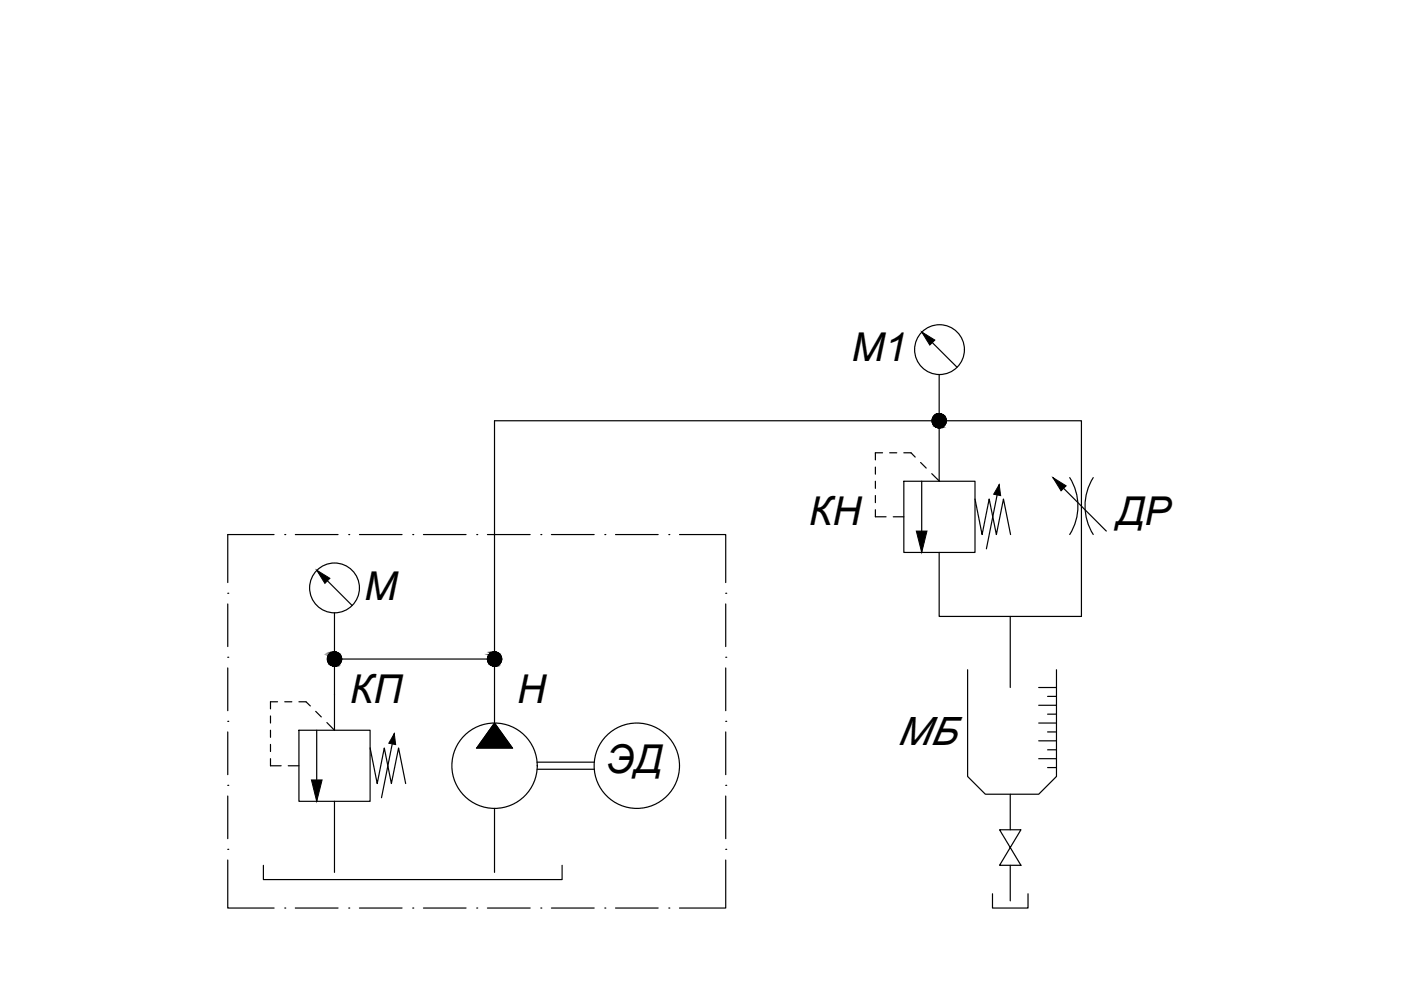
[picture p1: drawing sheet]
<svg xmlns="http://www.w3.org/2000/svg" width="297mm" height="210mm" viewBox="0 0 297 210" stroke-linecap="round" stroke-linejoin="round" font-family="sans-serif">
<defs><g id="words">
<g font-size="8.4">
<text x="180.6" y="76.6">М1</text>
<text x="171.5" y="111.4">КН</text>
<text x="236.7" y="111.3">ДР</text>
<text x="77.2" y="127.1">М</text>
<text x="74.2" y="149">КП</text>
<text x="109.6" y="149">Н</text>
<text x="190.4" y="158">МБ</text>
<text x="128.6" y="164">ЭД</text>
</g>
</g></defs>
<!-- layer: 0 -->
<g fill="#000" stroke="#000" stroke-width=".21">
<path d="M195.4 70.4l2.8 1.7-1.1 1.1zM194.3 112.6h2.2l-1.1 4.5zM211.8 102.8l.4 2.3-1.5-.3zM223.3 101.3l2.7 1.7-1 1.1zM67.1 120.9l2.8 1.7-1 1.1zM70.6 138.3l.3-.1zM83.6 155.5l.3 2.4-1.5-.3zM104.8 153.3l3.8 5.3h-7.5zM66 165.4h2.3l-1.2 4.5z"/>
<path d="M198.8 90.7h.3zM199.1 90.7h.3z"/>
<path d="M198.8 87.7l.3 .1zM198.6 87.8h.5z"/>
<path d="M198.6 87.8l.5 .1zM198.4 87.9h.7z"/>
<path d="M198.4 87.9l.7 .2v-.2zM198.1 88.1l.3-.2 .7 .2z"/>
<path d="M198.1 88.1l1 .2v-.2zM198.1 88.1l1 .2h-1.1z"/>
<path d="M198 88.3l1.1 .2v-.2zM198 88.3l1.1 .2h-1.3z"/>
<path d="M197.8 88.5l1.3 .2v-.2zM197.8 88.5l1.3 .2h-1.4z"/>
<path d="M197.7 88.7l1.4 .3v-.3zM197.7 88.7l1.4 .3h-1.5z"/>
<path d="M197.6 89l1.5 .2v-.2zM197.6 89l1.5 .2h-1.5z"/>
<path d="M197.6 89.2l1.5 .3v-.3zM197.6 89.2l1.5 .3h-1.5z"/>
<path d="M197.6 89.5l1.5 .2v-.2zM197.6 89.5l1.5 .2h-1.4z"/>
<path d="M197.7 89.7l1.4 .3v-.3zM197.7 89.7l1.4 .3h-1.3z"/>
<path d="M197.8 90l1.3 .2v-.2zM197.8 90l1.3 .2h-1.1z"/>
<path d="M198 90.2l1.1 .2v-.2zM198 90.2l1.1 .2h-1z"/>
<path d="M198.1 90.4l1 .1v-.1zM198.1 90.4l1 .1h-.7z"/>
<path d="M198.4 90.5l.7 .1zM198.4 90.5l.7 .1z"/>
<path d="M198.6 90.6l.5 .1zM198.6 90.6l.5 .1z"/>
<path d="M199.1 87.7h.3zM198.8 87.7h.3z"/>
<path d="M199.1 87.7l.5 .1zM199.1 87.7l.5 .1z"/>
<path d="M199.1 87.8l.8 .1zM199.1 87.8l.8 .1z"/>
<path d="M199.1 90.6h.5zM199.1 90.6l.3 .1z"/>
<path d="M199.1 87.9l1 .2-.2-.2zM199.1 87.9l1 .2h-1z"/>
<path d="M199.1 90.5h.8zM199.1 90.5l.5 .1z"/>
<path d="M199.1 88.1l1.2 .2-.2-.2zM199.1 88.1l1.2 .2h-1.2z"/>
<path d="M199.1 90.4l.8 .1 .2-.1zM199.1 90.4l.8 .1h-.8z"/>
<path d="M199.1 88.3l1.3 .2-.1-.2zM199.1 88.3l1.3 .2h-1.3z"/>
<path d="M199.1 90.2l1 .2 .2-.2zM199.1 90.2l1 .2h-1z"/>
<path d="M199.1 88.5l1.4 .2-.1-.2zM199.1 88.5l1.4 .2h-1.4z"/>
<path d="M199.1 90l1.2 .2 .1-.2zM199.1 90l1.2 .2h-1.2z"/>
<path d="M199.1 88.7l1.5 .3-.1-.3zM199.1 88.7l1.5 .3h-1.5z"/>
<path d="M199.1 89.7l1.3 .3 .1-.3zM199.1 89.7l1.3 .3h-1.3z"/>
<path d="M199.1 89l1.5 .2v-.2zM199.1 89l1.5 .2h-1.5z"/>
<path d="M199.1 89.5l1.4 .2 .1-.2zM199.1 89.5l1.4 .2h-1.4z"/>
<path d="M199.1 89.2l1.5 .3v-.3zM199.1 89.2l1.5 .3h-1.5z"/>
<path d="M70.6 138.3h.3zM70.3 138.3h.6z"/>
<path d="M70.3 138.3l.6 .2v-.2zM70.1 138.5l.2-.2 .6 .2z"/>
<path d="M70.1 138.5l.8 .2v-.2zM69.9 138.7l.2-.2 .8 .2z"/>
<path d="M69.9 138.7l1 .2v-.2zM69.9 138.7l1 .2h-1.2z"/>
<path d="M69.7 138.9l1.2 .3v-.3zM69.7 138.9l1.2 .3h-1.4z"/>
<path d="M69.5 139.2l1.4 .2v-.2zM69.5 139.2l1.4 .2h-1.5z"/>
<path d="M69.4 139.4l1.5 .1zM69.4 139.4l1.5 .1z"/>
<path d="M69.4 139.5l1.5 .2v-.2zM69.4 139.5l1.5 .2h-1.5z"/>
<path d="M69.4 139.7l1.5 .3v-.3zM69.4 139.7l1.5 .3h-1.5z"/>
<path d="M70.9 138.2l.3 .1zM70.9 138.2l.3 .1z"/>
<path d="M70.9 138.3h.5zM70.9 138.3h.5z"/>
<path d="M70.9 138.3l.8 .1zM70.9 138.3l.8 .1z"/>
<path d="M70.9 138.4l1 .2-.2-.2zM70.9 138.4l1 .2h-1z"/>
<path d="M70.9 138.6l1.2 .2-.2-.2zM70.9 138.6l1.2 .2h-1.2z"/>
<path d="M70.9 138.8l1.3 .2-.1-.2zM70.9 138.8l1.3 .2h-1.3z"/>
<path d="M70.9 139l1.4 .2-.1-.2zM70.9 139l1.4 .2h-1.4z"/>
<path d="M70.9 139.2l1.5 .3-.1-.3zM70.9 139.2l1.5 .3h-1.5z"/>
<path d="M70.9 139.5l1.5 .2v-.2zM70.9 139.5l1.5 .2h-1.5z"/>
<path d="M70.9 139.7l1.5 .3v-.3zM70.9 139.7l1.5 .3h-1.5z"/>
<path d="M104.6 138.3h.2zM104.3 138.3h.5z"/>
<path d="M104.3 138.3l.5 .1zM104.1 138.4h.7z"/>
<path d="M104.1 138.4l.7 .2v-.2zM103.9 138.6l.2-.2 .7 .2z"/>
<path d="M103.9 138.6l.9 .2v-.2zM103.7 138.8l.2-.2 .9 .2z"/>
<path d="M103.7 138.8l1.1 .2v-.2zM103.7 138.8l1.1 .2h-1.2z"/>
<path d="M103.6 139l1.2 .2v-.2zM103.6 139l1.2 .2h-1.4z"/>
<path d="M103.4 139.2l1.4 .3v-.3zM103.4 139.2l1.4 .3h-1.4z"/>
<path d="M103.4 139.5l1.4 .2v-.2zM103.4 139.5l1.4 .2h-1.5z"/>
<path d="M103.3 139.7l1.5 .3v-.3zM103.3 139.7l1.5 .3h-1.4z"/>
<path d="M104.8 138.2l.3 .1zM104.6 138.3l.2-.1z"/>
<path d="M104.8 138.3h.6zM104.8 138.3h.6z"/>
<path d="M104.8 138.3l.8 .1zM104.8 138.3l.8 .1z"/>
<path d="M104.8 138.4l1 .2-.2-.2zM104.8 138.4l1 .2h-1z"/>
<path d="M104.8 138.6l1.2 .2-.2-.2zM104.8 138.6l1.2 .2h-1.2z"/>
<path d="M104.8 138.8l1.4 .2-.2-.2zM104.8 138.8l1.4 .2h-1.4z"/>
<path d="M104.8 139l1.5 .2-.1-.2zM104.8 139l1.5 .2h-1.5z"/>
<path d="M104.8 139.2l1.5 .3v-.3zM104.8 139.2l1.5 .3h-1.5z"/>
<path d="M104.8 139.5l1.6 .2-.1-.2zM104.8 139.5l1.6 .2h-1.6z"/>
<path d="M104.8 139.7l1.5 .3 .1-.3zM104.8 139.7l1.5 .3h-1.5z"/>
<path d="M70.7 141.2h.2zM70.9 141.2h.3z"/>
<path d="M69.4 140l1.5 .3v-.3zM69.4 140l1.5 .3h-1.4z"/>
<path d="M69.5 140.3l1.4 .2v-.2zM69.5 140.3l1.4 .2h-1.3z"/>
<path d="M69.6 140.5l1.3 .2v-.2zM69.6 140.5l1.3 .2h-1.1z"/>
<path d="M69.8 140.7l1.1 .2v-.2zM69.8 140.7l1.1 .2h-1z"/>
<path d="M69.9 140.9l1 .1v-.1zM69.9 140.9l1 .1h-.7z"/>
<path d="M70.2 141l.7 .2zM70.2 141l.7 .2z"/>
<path d="M70.4 141.2h.5zM70.4 141.2h.5z"/>
<path d="M70.9 141.2h.5zM70.9 141.2h.3z"/>
<path d="M70.9 141h.8zM70.9 141l.5 .2z"/>
<path d="M70.9 140.9l.8 .1 .2-.1zM70.9 140.9l.8 .1h-.8z"/>
<path d="M70.9 140.7l1 .2 .2-.2zM70.9 140.7l1 .2h-1z"/>
<path d="M70.9 140.5l1.2 .2 .1-.2zM70.9 140.5l1.2 .2h-1.2z"/>
<path d="M70.9 140.3l1.3 .2 .1-.2zM70.9 140.3l1.3 .2h-1.3z"/>
<path d="M70.9 140l1.4 .3 .1-.3zM70.9 140l1.4 .3h-1.4z"/>
<path d="M104.6 141.2h.2zM104.8 141.2h.3z"/>
<path d="M103.4 140l1.4 .3v-.3zM103.4 140l1.4 .3h-1.4z"/>
<path d="M103.4 140.3l1.4 .2v-.2zM103.4 140.3l1.4 .2h-1.2z"/>
<path d="M103.6 140.5l1.2 .2v-.2zM103.6 140.5l1.2 .2h-1.1z"/>
<path d="M103.7 140.7l1.1 .2v-.2zM103.7 140.7l1.1 .2h-.9z"/>
<path d="M103.9 140.9l.9 .1v-.1zM103.9 140.9l.9 .1h-.7z"/>
<path d="M104.1 141l.7 .2zM104.1 141l.7 .2z"/>
<path d="M104.3 141.2h.5zM104.3 141.2h.5z"/>
<path d="M104.8 141.2h.6zM104.8 141.2h.3z"/>
<path d="M104.8 141h.8zM104.8 141l.6 .2z"/>
<path d="M104.8 140.9l.8 .1 .2-.1zM104.8 140.9l.8 .1h-.8z"/>
<path d="M104.8 140.7l1 .2 .2-.2zM104.8 140.7l1 .2h-1z"/>
<path d="M104.8 140.5l1.2 .2 .2-.2zM104.8 140.5l1.2 .2h-1.2z"/>
<path d="M104.8 140.3l1.4 .2 .1-.2zM104.8 140.3l1.4 .2h-1.4z"/>
<path d="M104.8 140l1.5 .3v-.3zM104.8 140l1.5 .3h-1.5z"/>
</g>
<g fill="none" stroke="#000" stroke-width=".25">
<path d="M195.4 70.4l7.5 7.5M199.1 79.4v22.6M185.6 99v1.5M187.1 96h-1.5v1.5M188.6 96h1.5M191.6 96h1.6l.8 .9M195.2 98.1l1.2 1.1M185.6 102v1.5M185.6 105.1v1.5M185.6 108.1v1.5h2.3M189.4 109.6h2.2M191.6 102h15.1v15.1h-15.1z"/>
<path d="M195.4 102v15.1M197.6 100.4l1.6 1.6M199.1 117.1v13.6h30.2v-41.5h-124.5v50.5M206.7 105.8l1.5 7.5 1.5-7.5 1.6 7.5 1.5-7.5 1.5 7.5M211.8 102.8l-2.7 13.6M223.3 101.3l11.3 11.3M226.8 101.3a11.3 11.3 0 0 1 0 12M231.8 101.3a11.3 11.3 0 0 0 0 12M67.2 120.9l7.5 7.5M70.9 129.9v9.8M214.2 130.7v15.1M57.3 151.8v1.5"/>
<path d="M57.3 154.8v1.5M57.3 157.8v1.5M58.9 148.8h-1.6v1.5M60.4 148.8h1.5M63.4 154.8h15.1v15.1h-15.1zM63.4 148.8h1.5l.9 .9M66.9 150.8l1.2 1.2M67.1 154.8v15.1M69.3 153.2l1.6 1.6v-15.1h33.9v13.6M78.5 158.6l1.5 7.5 1.5-7.5 1.5 7.5 1.5-7.5 1.5 7.5M83.6 155.5l-2.7 13.6M104.8 153.3l3.8 5.3h-7.5z"/>
<path d="M106.4 156.3h.1M205.2 142v22.6l3.7 3.8h11.3l3.8-3.8v-22.6M220.2 157.1h3.8M220.2 153.3h3.8M220.2 149.5h3.8M220.2 145.8h3.8M222.1 159h1.9M222.1 155.2h1.9M222.1 151.4h1.9M222.1 147.7h1.9M57.3 160.9v1.5h2.3M61.1 162.4h2.3"/>
<path d="M70.9 169.9v15.1M104.8 171.4v13.6M113.9 161.6h12.1M113.9 163.1h12.1M211.9 175.9l4.6 7.6h-4.6l4.6-7.6zM214.2 168.4v7.5M220.2 160.9h3.8M222.1 162.7h1.9M55.8 183.5v3h63.4v-3M210.4 189.5v3h7.6v-3M214.2 183.5v7.5"/>
<circle cx="199.2" cy="74.1" r="5.3"/>
<circle cx="199.1" cy="89.2" r="1.51"/>
<circle cx="70.9" cy="124.7" r="5.3"/>
<circle cx="70.9" cy="139.7" r="1.51"/>
<circle cx="104.9" cy="162.4" r="9"/>
<circle cx="135" cy="162.4" r="9"/>
</g>
<!-- layer: ____ _ ____ -->
<g fill="none" stroke="#000" stroke-width=".25">
<path d="M58.1 113.3h-9.8v10.2M60.4 113.3h.1M62.6 113.3h9.1M73.9 113.3h.1M76.2 113.3h9M87.5 113.3h.1M89.8 113.3h9M101.1 113.3h.1M103.3 113.3h9.1M114.7 113.3h.1M116.9 113.3h9.1M128.2 113.3h.1"/>
<path d="M130.5 113.3h9M141.8 113.3h.1M144.1 113.3h9.8v10.2M48.3 139.4h.1M48.3 125.8h.1M48.3 128.1v9M153.9 125.8h.1M153.9 139.4h.1M153.9 128.1v9M48.3 152.9h.1M48.3 141.6v9.1M48.3 155.2v9"/>
<path d="M153.9 152.9h.1M153.9 141.6v9.1M153.9 155.2v9M48.3 166.5h.1M48.3 168.8v9M153.9 166.5h.1M153.9 168.8v9M48.3 182.3v10.2h9.8M48.3 180.1h.1M60.4 192.5h.1M62.6 192.5h9.1M73.9 192.5h.1"/>
<path d="M76.2 192.5h9M87.5 192.5h.1M89.8 192.5h9M101.1 192.5h.1M103.3 192.5h9.1M114.7 192.5h.1M116.9 192.5h9.1M128.2 192.5h.1M130.5 192.5h9M141.8 192.5h.1M153.9 180.1h.1M153.9 182.3v10.2h-9.8"/>
<circle cx="104.9" cy="139.7" r="1.51"/>
</g>
<use href="#words"/>
</svg>
